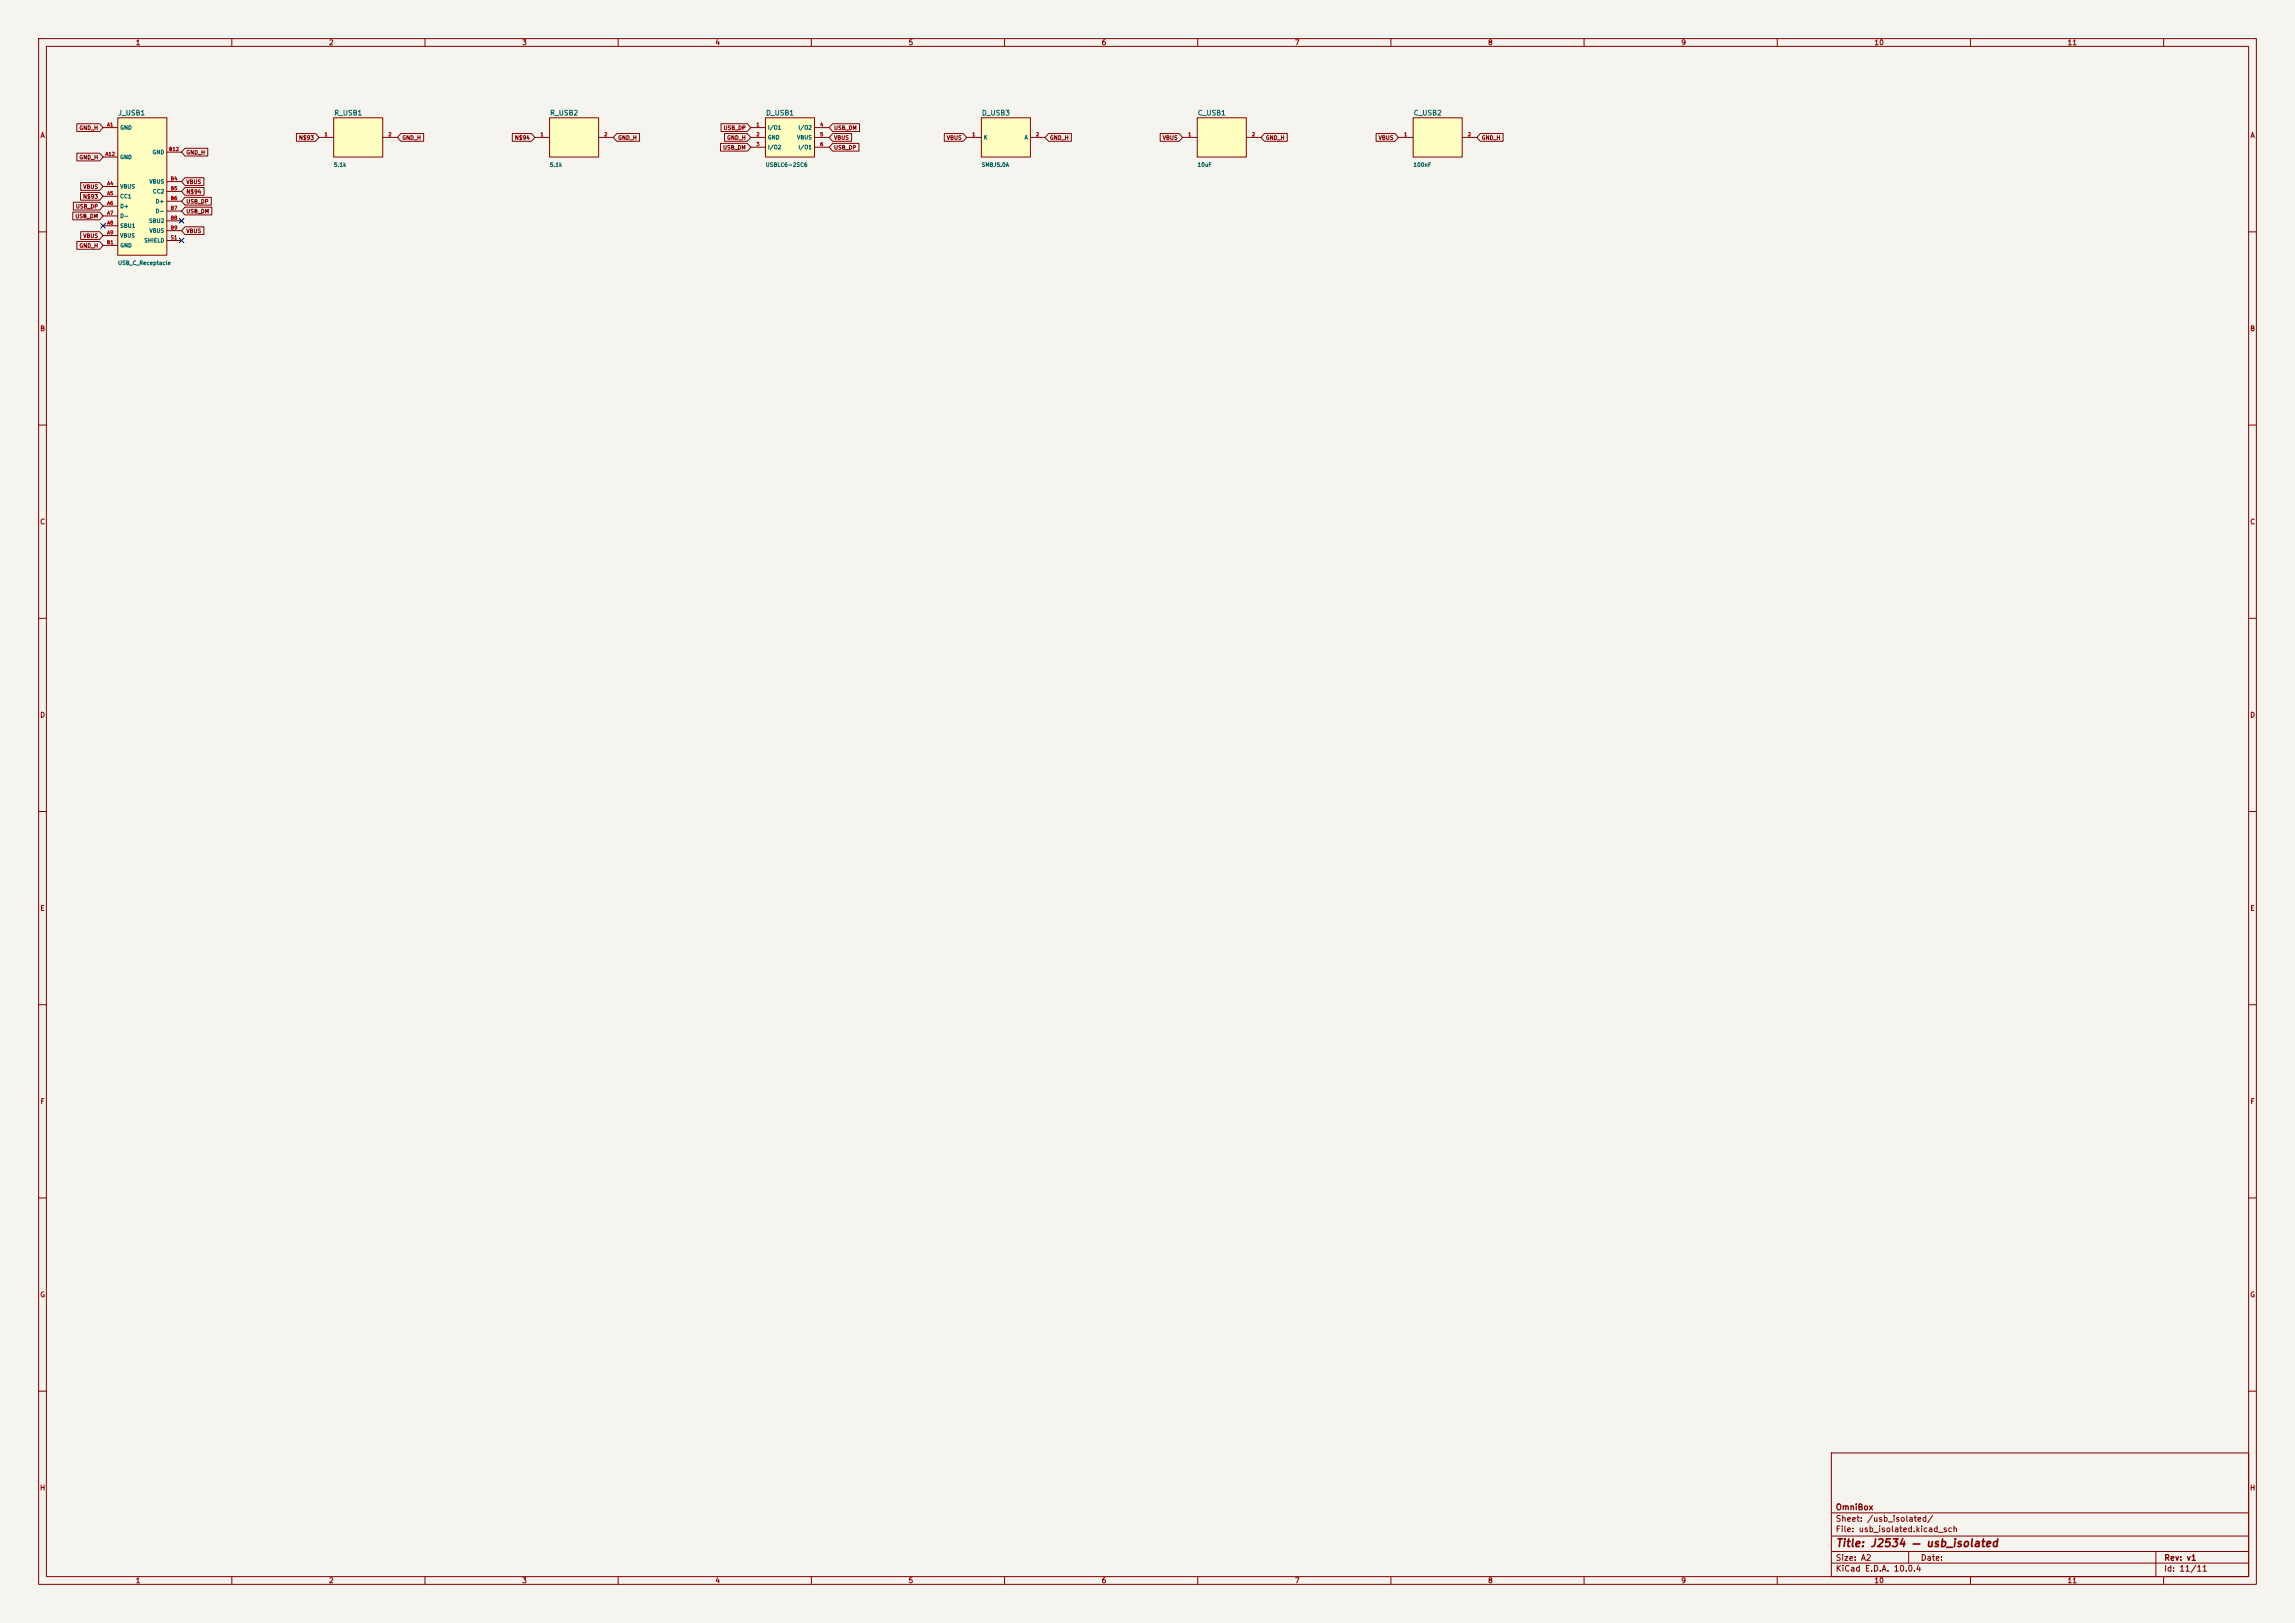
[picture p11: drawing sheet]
<svg xmlns="http://www.w3.org/2000/svg" width="594mm" height="420mm" viewBox="0 0 594 420" stroke-linecap="round" stroke-linejoin="round" font-family="sans-serif">
<defs><g id="words">
<text font-size="2" fill="#840000" x="475" y="400.8">Title: J2534 — usb_isolated</text>
<g font-size="1.5" fill="#840000">
<text x="475" y="394.1">Sheet: /usb_isolated/</text>
<text x="475" y="391.1">OmniBox</text>
<text x="475" y="396.8">File: usb_isolated.kicad_sch</text>
<text x="475" y="407">KiCad E.D.A. 10.0.4</text>
<text x="475" y="404.2">Size: A2</text>
<text x="497" y="404.2">Date:</text>
<text x="560" y="404.2">Rev: v1</text>
<text x="560" y="407">Id: 11/11</text>
</g>
<g font-size="1.3" fill="#840000">
<text x="35" y="12">1</text>
<text x="85" y="12">2</text>
<text x="135" y="12">3</text>
<text x="185" y="12">4</text>
<text x="235" y="12">5</text>
<text x="285" y="12">6</text>
<text x="335" y="12">7</text>
<text x="385" y="12">8</text>
<text x="435" y="12">9</text>
<text x="485" y="12">10</text>
<text x="535" y="12">11</text>
<text x="10.3" y="36">A</text>
<text x="582.3" y="36">A</text>
<text x="10.3" y="86">B</text>
<text x="582.3" y="86">B</text>
<text x="10.3" y="136">C</text>
<text x="582.3" y="136">C</text>
<text x="10.3" y="186">D</text>
<text x="582.3" y="186">D</text>
<text x="10.3" y="236">E</text>
<text x="582.3" y="236">E</text>
<text x="10.3" y="286">F</text>
<text x="582.3" y="286">F</text>
<text x="10.3" y="336">G</text>
<text x="582.3" y="336">G</text>
<text x="10.2" y="386">H</text>
<text x="582.2" y="386">H</text>
<text x="35" y="410">1</text>
<text x="85" y="410">2</text>
<text x="135" y="410">3</text>
<text x="185" y="410">4</text>
<text x="235" y="410">5</text>
<text x="285" y="410">6</text>
<text x="335" y="410">7</text>
<text x="385" y="410">8</text>
<text x="435" y="410">9</text>
<text x="485" y="410">10</text>
<text x="535" y="410">11</text>
</g>
<g font-size="1.3" fill="#006464">
<text x="30.5" y="30.2">J_USB1</text>
<text x="86.4" y="30.2">R_USB1</text>
<text x="142.2" y="30.2">R_USB2</text>
<text x="198.1" y="30.2">D_USB1</text>
<text x="254" y="30.2">D_USB3</text>
<text x="309.9" y="30.2">C_USB1</text>
<text x="365.8" y="30.2">C_USB2</text>
</g>
<g font-size="1" fill="#840000">
<text x="20.4" y="33.9">GND_H</text>
<text x="187.2" y="33.9">USB_DP</text>
<text x="215.8" y="33.9">USB_DM</text>
<text x="20.4" y="41.5">GND_H</text>
<text x="48.1" y="40.2">GND_H</text>
<text x="77.3" y="36.4">N$93</text>
<text x="104" y="36.4">GND_H</text>
<text x="133.1" y="36.4">N$94</text>
<text x="159.9" y="36.4">GND_H</text>
<text x="187" y="38.9">USB_DM</text>
<text x="188.1" y="36.4">GND_H</text>
<text x="215.8" y="38.9">USB_DP</text>
<text x="215.8" y="36.4">VBUS</text>
<text x="245" y="36.4">VBUS</text>
<text x="271.6" y="36.4">GND_H</text>
<text x="300.8" y="36.4">VBUS</text>
<text x="327.5" y="36.4">GND_H</text>
<text x="356.7" y="36.4">VBUS</text>
<text x="383.4" y="36.4">GND_H</text>
<text x="48.1" y="47.8">VBUS</text>
<text x="21.4" y="51.6">N$93</text>
<text x="21.4" y="49.1">VBUS</text>
<text x="48.1" y="50.4">N$94</text>
<text x="48.1" y="52.9">USB_DP</text>
<text x="19.4" y="56.7">USB_DM</text>
<text x="19.5" y="54.2">USB_DP</text>
<text x="48.1" y="55.4">USB_DM</text>
<text x="20.4" y="64.3">GND_H</text>
<text x="21.4" y="61.8">VBUS</text>
<text x="48.1" y="60.5">VBUS</text>
</g>
<g font-size="1" fill="#006464">
<text x="31" y="33.8">GND</text>
<text x="198.6" y="33.8">I/O1</text>
<text x="206.5" y="33.8">I/O2</text>
<text x="31" y="41.4">GND</text>
<text x="39.4" y="40.1">GND</text>
<text x="198.6" y="36.3">GND</text>
<text x="198.6" y="38.9">I/O2</text>
<text x="206.2" y="36.3">VBUS</text>
<text x="206.5" y="38.9">I/O1</text>
<text x="254.5" y="36.3">K</text>
<text x="265.1" y="36.3">A</text>
<text x="38.6" y="47.8">VBUS</text>
<text x="86.3" y="43.4">5.1k</text>
<text x="142.2" y="43.4">5.1k</text>
<text x="198.1" y="43.4">USBLC6-2SC6</text>
<text x="254" y="43.4">SMBJ5.0A</text>
<text x="309.8" y="43.4">10uF</text>
<text x="365.7" y="43.4">100nF</text>
<text x="31" y="49">VBUS</text>
<text x="31" y="51.6">CC1</text>
<text x="39.5" y="50.3">CC2</text>
<text x="40.2" y="52.8">D+</text>
<text x="31" y="54.1">D+</text>
<text x="31" y="56.6">D-</text>
<text x="31" y="59.2">SBU1</text>
<text x="38.5" y="57.9">SBU2</text>
<text x="40.2" y="55.4">D-</text>
<text x="31" y="61.7">VBUS</text>
<text x="31" y="64.3">GND</text>
<text x="37.2" y="63">SHIELD</text>
<text x="38.6" y="60.5">VBUS</text>
<text x="30.4" y="68.8">USB_C_Receptacle</text>
</g>
<g font-size=".9" fill="#a90000">
<text x="27.6" y="32.9">A1</text>
<text x="83.9" y="35.5">1</text>
<text x="100.4" y="35.5">2</text>
<text x="139.8" y="35.5">1</text>
<text x="156.3" y="35.5">2</text>
<text x="195.6" y="32.9">1</text>
<text x="195.6" y="35.5">2</text>
<text x="212.2" y="32.9">4</text>
<text x="212.2" y="35.5">5</text>
<text x="251.5" y="35.5">1</text>
<text x="268" y="35.5">2</text>
<text x="307.4" y="35.5">1</text>
<text x="323.9" y="35.5">2</text>
<text x="363.3" y="35.5">1</text>
<text x="379.8" y="35.5">2</text>
<text x="27.2" y="40.5">A12</text>
<text x="43.6" y="39.3">B12</text>
<text x="195.6" y="38">3</text>
<text x="212.2" y="38">6</text>
<text x="44.1" y="46.9">B4</text>
<text x="27.6" y="48.2">A4</text>
<text x="27.6" y="50.7">A5</text>
<text x="27.6" y="53.2">A6</text>
<text x="44.1" y="49.4">B5</text>
<text x="44.1" y="52">B6</text>
<text x="27.6" y="55.8">A7</text>
<text x="27.6" y="58.3">A8</text>
<text x="44.1" y="54.5">B7</text>
<text x="44.1" y="57.1">B8</text>
<text x="44.1" y="59.6">B9</text>
<text x="27.6" y="63.4">B1</text>
<text x="27.6" y="60.9">A9</text>
<text x="44.1" y="62.1">S1</text>
</g>
</g></defs>
<path d="M0 0h594v420h-594z" fill="#f5f4ef" stroke="#f5f4ef" stroke-width=".26"/>
<g fill="none" stroke="#840000" stroke-width=".26">
<path d="M10 10h574v400h-574zM12 12h570v396h-570zM60 10v2M110 10v2M160 10v2M210 10v2M260 10v2M310 10v2M360 10v2M410 10v2M460 10v2M510 10v2"/>
<path d="M560 10v2M10 60h2M582 60h2M10 110h2M582 110h2M10 160h2M582 160h2M10 210h2M582 210h2M10 260h2M582 260h2M10 310h2"/>
<path d="M582 310h2M10 360h2M474 376h108v32h-108zM582 360h2M474 397.5h108M474 391.5h108M60 408v2M110 408v2M160 408v2M210 408v2M260 408v2M310 408v2"/>
<path d="M360 408v2M410 408v2M460 408v2M474 404.5h108M474 401.5h108M494 401.5v3M510 408v2M558 401.5v6.5M560 408v2"/>
</g>
<path d="M30.5 30.5h12.7v35.5h-12.7z" fill="#ffffc2"/>
<g fill="none" stroke="#840000" stroke-width=".26">
<path d="M26.7 33h3.8M30.5 30.5h12.7v35.5h-12.7zM43.2 39.4h3.8M26.7 48.3h3.8M26.7 50.8h3.8M26.7 53.3h3.8M26.7 55.9h3.8M26.7 58.4h3.8M26.7 40.6h3.8M43.2 47h3.8M43.2 49.5h3.8M43.2 52.1h3.8"/>
<path d="M43.2 54.6h3.8M43.2 57.2h3.8M43.2 59.7h3.8M26.7 61h3.8M26.7 63.5h3.8M43.2 62.2h3.8"/>
</g>
<path d="M254 30.5h12.7v10.1h-12.7z" fill="#ffffc2"/>
<path d="M250.2 35.6h3.8M254 30.5h12.7v10.1h-12.7zM266.7 35.6h3.8" fill="none" stroke="#840000" stroke-width=".26"/>
<path d="M198.1 30.5h12.7v10.1h-12.7z" fill="#ffffc2"/>
<path d="M194.3 33h3.8M194.3 35.6h3.8M194.3 38.1h3.8M198.1 30.5h12.7v10.1h-12.7zM210.8 33h3.8M210.8 35.6h3.8M210.8 38.1h3.8" fill="none" stroke="#840000" stroke-width=".26"/>
<path d="M86.4 30.5h12.7v10.1h-12.7z" fill="#ffffc2"/>
<path d="M82.5 35.6h3.9M86.4 30.5h12.7v10.1h-12.7zM99.1 35.6h3.8" fill="none" stroke="#840000" stroke-width=".26"/>
<path d="M142.2 30.5h12.7v10.1h-12.7z" fill="#ffffc2"/>
<path d="M138.4 35.6h3.8M142.2 30.5h12.7v10.1h-12.7zM154.9 35.6h3.8" fill="none" stroke="#840000" stroke-width=".26"/>
<path d="M309.9 30.5h12.7v10.1h-12.7z" fill="#ffffc2"/>
<path d="M306.1 35.6h3.8M309.9 30.5h12.7v10.1h-12.7zM322.6 35.6h3.8" fill="none" stroke="#840000" stroke-width=".26"/>
<path d="M365.8 30.5h12.7v10.1h-12.7z" fill="#ffffc2"/>
<g fill="none" stroke="#840000" stroke-width=".26">
<path d="M19.9 32h5.9l.9 1-.9 1h-5.9zM19.9 39.6h5.9l.9 1-.9 1h-5.9zM47.9 38.4h5.9v2h-5.9l-.9-1zM76.7 34.6h5l.8 1-.8 1h-5zM103.7 34.6h6v2h-6l-.8-1zM132.6 34.6h5l.8 1-.8 1h-5zM159.6 34.6h5.9v2h-5.9l-.9-1zM186.5 37.1h6.9l.9 1-.9 1h-6.9zM186.6 32h6.8l.9 1-.9 1h-6.8zM187.5 34.6h5.9l.9 1-.9 1h-5.9zM215.5 32h7v2h-7l-.9-1zM215.5 37.1h6.8v2h-6.8l-.9-1z"/>
<path d="M215.5 34.6h4.9v2h-4.9l-.9-1zM244.4 34.6h4.9l.9 1-.9 1h-4.9zM271.4 34.6h5.9v2h-5.9l-.9-1zM300.3 34.6h4.9l.9 1-.9 1h-4.9zM327.3 34.6h5.9v2h-5.9l-.9-1zM356.2 34.6h4.9l.8 1-.8 1h-4.9zM361.9 35.6h3.9M365.8 30.5h12.7v10.1h-12.7zM378.5 35.6h3.8M383.1 34.6h6v2h-6l-.8-1zM18.8 54.9h7l.9 1-.9 1h-7zM19 52.3h6.8l.9 1-.9 1h-6.8z"/>
<path d="M20.8 49.8h5l.9 1-.9 1h-5zM20.9 60h4.9l.9 1-.9 1h-4.9zM20.9 47.3h4.9l.9 1-.9 1h-4.9zM47.9 58.7h4.9v2h-4.9l-.9-1zM47.9 48.5h4.9v2h-4.9l-.9-1zM47.9 51.1h6.8v2h-6.8l-.9-1zM47.9 46h4.9v2h-4.9l-.9-1zM47.9 53.6h6.9v2h-6.9l-.9-1zM19.9 62.5h5.9l.9 1-.9 1h-5.9z"/>
</g>
<path d="M26.1 57.8l1.2 1.2M27.3 57.8l-1.2 1.2M46.4 56.5l1.2 1.3M47.6 56.5l-1.2 1.3M46.4 61.6l1.2 1.2M47.6 61.6l-1.2 1.2" fill="none" stroke="#000084" stroke-width=".26"/>
<use href="#words"/>
</svg>
